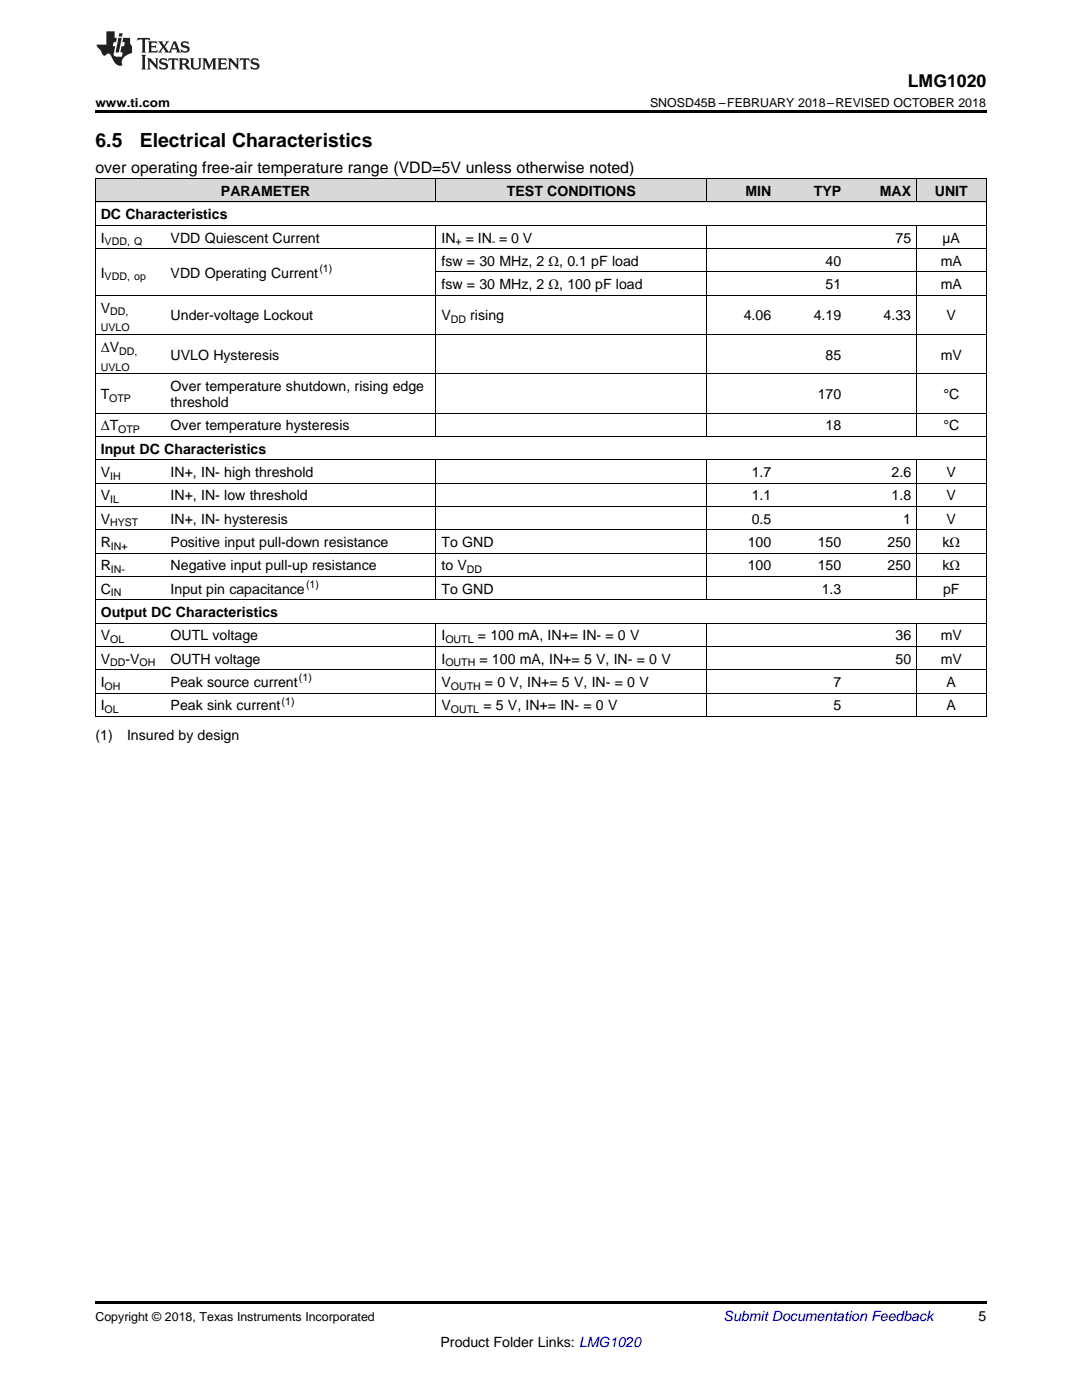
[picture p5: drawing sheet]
<svg xmlns="http://www.w3.org/2000/svg" width="216mm" height="279mm" viewBox="0 0 216 279" stroke-linecap="round" stroke-linejoin="round" font-family="sans-serif">
<defs><g id="words">
<g font-size="3.9">
<text x="19" y="29.3">6.5</text>
<text x="27.9" y="29.3">Electrical Characteristics</text>
</g>
<text font-size="3.5" x="181.2" y="17.3">LMG1020</text>
<text font-size="3.2" x="19" y="34.4">over operating free-air temperature range (VDD=5V unless otherwise noted)</text>
<g font-size="2.8">
<text x="44.1" y="39.1">PARAMETER</text>
<text x="101.1" y="39.1">TEST CONDITIONS</text>
<text x="148.7" y="39.1">MIN</text>
<text x="162.4" y="39.1">TYP</text>
<text x="175.5" y="39.1">MAX</text>
<text x="186.5" y="39.1">UNIT</text>
<text x="20.1" y="43.7">DC Characteristics</text>
<text x="20.1" y="48.4">I</text>
<text x="34" y="48.4">VDD Quiescent Current</text>
<text x="88.1" y="48.4">IN</text>
<text x="88.1" y="53.1">fsw = 30 MHz, 2 Ω, 0.1 pF load</text>
<text x="92.9" y="48.4">= IN = 0 V</text>
<text x="164.7" y="53.1">40</text>
<text x="178.7" y="48.4">75</text>
<text x="187.7" y="53.1">mA</text>
<text x="188.1" y="48.4">µA</text>
<text x="20.1" y="55.4">I</text>
<text x="34" y="55.4">VDD Operating Current</text>
<text x="88.1" y="57.7">fsw = 30 MHz, 2 Ω, 100 pF load</text>
<text x="164.7" y="57.7">51</text>
<text x="187.7" y="57.7">mA</text>
<text x="20.1" y="62.4">V</text>
<text x="34" y="64">Under-voltage Lockout</text>
<text x="88.1" y="64">V</text>
<text x="93.8" y="64">rising</text>
<text x="148.4" y="64">4.06</text>
<text x="162.4" y="64">4.19</text>
<text x="176.3" y="64">4.33</text>
<text x="188.9" y="64">V</text>
<text x="20.1" y="70.2">ΔV</text>
<text x="34" y="71.8">UVLO Hysteresis</text>
<text x="164.7" y="71.8">85</text>
<text x="187.7" y="71.8">mV</text>
<text x="20.1" y="79.6">T</text>
<text x="34" y="78">Over temperature shutdown, rising edge</text>
<text x="34" y="81.2">threshold</text>
<text x="163.2" y="79.6">170</text>
<text x="188.2" y="79.6">°C</text>
<text x="20.1" y="85.9">ΔT</text>
<text x="34" y="85.9">Over temperature hysteresis</text>
<text x="164.7" y="85.9">18</text>
<text x="188.2" y="85.9">°C</text>
<text x="20.1" y="90.5">Input DC Characteristics</text>
<text x="20.1" y="95.2">V</text>
<text x="34" y="95.2">IN+, IN- high threshold</text>
<text x="150" y="95.2">1.7</text>
<text x="177.9" y="95.2">2.6</text>
<text x="188.9" y="95.2">V</text>
<text x="20.1" y="99.8">V</text>
<text x="34" y="99.8">IN+, IN- low threshold</text>
<text x="150" y="99.8">1.1</text>
<text x="177.9" y="99.8">1.8</text>
<text x="188.9" y="99.8">V</text>
<text x="20.1" y="104.5">V</text>
<text x="34" y="104.5">IN+, IN- hysteresis</text>
<text x="150" y="104.5">0.5</text>
<text x="180.2" y="104.5">1</text>
<text x="188.9" y="104.5">V</text>
<text x="20.1" y="109.1">R</text>
<text x="20.1" y="113.8">R</text>
<text x="34" y="109.1">Positive input pull-down resistance</text>
<text x="34" y="113.8">Negative input pull-up resistance</text>
<text x="88.1" y="109.1">To GND</text>
<text x="88.1" y="113.8">to V</text>
<text x="149.2" y="109.1">100</text>
<text x="149.2" y="113.8">100</text>
<text x="163.2" y="109.1">150</text>
<text x="163.2" y="113.8">150</text>
<text x="177.1" y="109.1">250</text>
<text x="177.1" y="113.8">250</text>
<text x="188.1" y="109.1">kΩ</text>
<text x="188.1" y="113.8">kΩ</text>
<text x="20.1" y="118.5">C</text>
<text x="34" y="118.5">Input pin capacitance</text>
<text x="88.1" y="118.5">To GND</text>
<text x="164" y="118.5">1.3</text>
<text x="188.2" y="118.5">pF</text>
<text x="20.1" y="123.1">Output DC Characteristics</text>
<text x="20.1" y="127.8">V</text>
<text x="34" y="127.8">OUTL voltage</text>
<text x="88.1" y="127.8">I</text>
<text x="95.4" y="127.8">= 100 mA, IN+= IN- = 0 V</text>
<text x="178.7" y="127.8">36</text>
<text x="187.7" y="127.8">mV</text>
<text x="20.1" y="132.4">V</text>
<text x="20.1" y="137.1">I</text>
<text x="25" y="132.4">-V</text>
<text x="34" y="132.4">OUTH voltage</text>
<text x="34" y="137.1">Peak source current</text>
<text x="88.1" y="132.4">I</text>
<text x="88.1" y="137.1">V</text>
<text x="95.7" y="132.4">= 100 mA, IN+= 5 V, IN- = 0 V</text>
<text x="96.8" y="137.1">= 0 V, IN+= 5 V, IN- = 0 V</text>
<text x="166.3" y="137.1">7</text>
<text x="178.7" y="132.4">50</text>
<text x="187.7" y="132.4">mV</text>
<text x="188.9" y="137.1">A</text>
<text x="20.1" y="141.7">I</text>
<text x="34" y="141.7">Peak sink current</text>
<text x="88.1" y="141.7">V</text>
<text x="96.4" y="141.7">= 5 V, IN+= IN- = 0 V</text>
<text x="166.3" y="141.7">5</text>
<text x="188.9" y="141.7">A</text>
<text x="19" y="147.6">(1)</text>
<text x="25.4" y="147.6">Insured by design</text>
<text x="195.3" y="263.6">5</text>
<text x="87.9" y="268.9">Product Folder Links: LMG1020</text>
</g>
<text font-size="2.8" fill="#0000c8" x="144.4" y="263.6">Submit Documentation Feedback</text>
<g font-size="2.5">
<text x="19" y="21.4">www.ti.com</text>
<text x="129.7" y="21.4">SNOSD45B –FEBRUARY 2018–REVISED OCTOBER 2018</text>
<text x="19" y="263.6">Copyright © 2018, Texas Instruments Incorporated</text>
</g>
<g font-size="2.1">
<text x="20.9" y="49">VDD, Q</text>
<text x="90.9" y="49">+</text>
<text x="98.1" y="49">-</text>
<text x="20.9" y="56">VDD, op</text>
<text x="63.7" y="54.3">(1)</text>
<text x="22" y="62.9">DD,</text>
<text x="90" y="64.5">DD</text>
<text x="20.1" y="66.1">UVLO</text>
<text x="23.8" y="70.8">DD,</text>
<text x="20.1" y="73.9">UVLO</text>
<text x="21.8" y="80.2">OTP</text>
<text x="23.6" y="86.4">OTP</text>
<text x="22" y="95.7">IH</text>
<text x="22" y="100.4">IL</text>
<text x="22" y="105.1">HYST</text>
<text x="22.1" y="109.7">IN+</text>
<text x="22.1" y="114.4">IN-</text>
<text x="22.1" y="119">IN</text>
<text x="61.1" y="117.3">(1)</text>
<text x="93.2" y="114.4">DD</text>
<text x="22" y="128.3">OL</text>
<text x="88.9" y="128.3">OUTL</text>
<text x="20.9" y="137.7">OH</text>
<text x="22" y="133">DD</text>
<text x="27.8" y="133">OH</text>
<text x="59.7" y="136">(1)</text>
<text x="88.9" y="133">OUTH</text>
<text x="90" y="137.7">OUTH</text>
<text x="20.9" y="142.3">OL</text>
<text x="56.2" y="140.6">(1)</text>
<text x="90" y="142.3">OUTL</text>
</g>
</g></defs>
<g fill="#d8d8d8">
<path d="M19 35.7h14v4.7h-14z"/>
<path d="M33 35.7h54v4.7h-54z"/>
<path d="M87 35.7h54v4.7h-54z"/>
<path d="M141 35.7h14v4.7h-14z"/>
<path d="M155 35.7h13.9v4.7h-13.9z"/>
<path d="M168.9 35.7h14v4.7h-14z"/>
<path d="M182.9 35.7h13.9v4.7h-13.9z"/>
</g>
<path d="M19 22h177.8v.5h-177.8zM19 143h.2zM86.9 143h.1zM140.9 143h.1zM154.9 143h.1zM168.8 143h.1zM182.8 143h.1zM196.7 143h.1zM19 259.7h177.8v.5h-177.8z" fill="#000"/>
<g fill="none" stroke="#000" stroke-width=".2">
<path d="M19 35.6h177.8M19.1 35.7v107.3M87 35.7v4.7M141 35.7v4.7M182.8 35.7v4.7M196.8 35.7v107.3M19 58.9h177.8M19 49.6h177.8M19 45h177.8M19 40.3h177.8M87 45v42.1M87 54.3h109.8"/>
<path d="M141 45v42.1M182.8 45v42.1M19 74.6h177.8M19 66.8h177.8M19 96.4h177.8M19 91.7h177.8M19 87.1h177.8M19 82.4h177.8M87 91.8v27.9M141 91.8v27.9M182.8 91.8v27.9M19 119.7h177.8"/>
<path d="M19 115h177.8M19 110.4h177.8M19 105.7h177.8M19 101.1h177.8M19 138.3h177.8M19 133.6h177.8M19 129h177.8M19 124.3h177.8M87 124.4v18.6M141 124.4v18.6M182.8 124.4v18.6M19 143h177.8"/>
</g>
<g fill="#231f20">
<path d="M27.5 7.6l-.1 .5 .4-.2h.6v.1v2.1l-.2 .4h1l-.3-.4v-2.1l.1-.1h.5l.5 .2-.2-.5zM29.5 8.3l.2 .3v1.5l-.2 .4h1.8l.2-.6a1.04 1.04 0 0 1-1.3 .2v-.7h.6l.3 .2v-.6l-.3 .2h-.6v-.6l.8-.1 .4 .3-.2-.5zM31.5 8.3l.9 1.1-.9 1.1h.8l-.2-.2 .5-.7 .4 .7-.2 .2h1.5l-.1-.2 .1-.4h.9l.1 .4-.2 .2h1l-.3-.3-.7-1.9h-.5l-.9 2-.8-1 .9-1h-.8l.1 .3-.3 .5-.4-.6 .2-.2zM34.7 8.6l.4 1h-.7zM36.3 8.4a.63 .63 0 0 0-.2 .7 .63 .63 0 0 0 .6 .4l.6 .2 .1 .2a.75 .75 0 0 1-.7 .4 .75 .75 0 0 1-.6-.5l.1 .7 .1-.1a1.11 1.11 0 0 0 1.5-.6 1.13 1.13 0 0 0-1.2-.8l-.1-.4a1.04 1.04 0 0 1 1.2 .2l-.2-.5-.1 .1-.5-.2zM28.2 10.9l.2 .4v2.2l-.2 .4h1l-.3-.4v-2.2l.3-.4zM29.3 11.6l.3 .4v1.5l-.3 .4h.8l-.2-.4v-1.3l1.5 1.7v-1.9l.2-.4h-.7l.2 .4v.9l-1.1-1.3zM32 11.8a.62 .62 0 0 0-.2 .7 .62 .62 0 0 0 .6 .4l.6 .1 .1 .3a.76 .76 0 0 1-.7 .3 .76 .76 0 0 1-.6-.4l.1 .7 .1-.1a1.11 1.11 0 0 0 1.5-.6 1.13 1.13 0 0 0-1.2-.8l-.1-.4a1.04 1.04 0 0 1 1.2 .2l-.2-.6-.1 .1-.5-.1zM33.7 11.6l-.2 .6a.61 .61 0 0 1 .8-.3v1.6l-.2 .4h.9l-.2-.4v-1.6a.63 .63 0 0 1 .8 .3l-.2-.6zM35.6 11.6l.3 .4v1.5l-.3 .4h1l-.2-.2v-.8l.5 .2a.76 .76 0 0 0 1.2 .7l-1-1a.58 .58 0 0 0 .6-.5 .58 .58 0 0 0-.5-.6zM36.4 11.9h.1a.45 .45 0 0 1 .5 .1 .45 .45 0 0 1 .1 .5l-.7 .2zM37.9 11.6l.2 .2a2.17 2.17 0 0 0 .3 1.9 .99 .99 0 0 0 1.6-.6v-1.1l.2-.4h-.7l.2 .2a1.92 1.92 0 0 1-.2 1.8 .6 .6 0 0 1-.9-.5v-1.1l.2-.4zM40.4 11.6l.2 .4v1.5l-.2 .4h.7l-.2-.4v-1.4l.8 1.8 .8-1.8v1.4l-.2 .4h.9l-.2-.4v-1.5l.2-.4h-.8l-.6 1.5-.6-1.5zM43.4 11.6l.2 .4v1.5l-.2 .4h1.8l.2-.6a1.04 1.04 0 0 1-1.3 .1v-.6h.5l.4 .2v-.6l-.4 .2h-.5v-.7h.8l.3 .3-.1-.6zM45.5 11.6l.2 .4v1.5l-.2 .4h.7l-.2-.4v-1.3l1.5 1.7v-1.9l.2-.4h-.7l.2 .4v.9l-1.1-1.3zM47.9 11.6l-.1 .6a.61 .61 0 0 1 .8-.3v1.6l-.3 .4h1l-.3-.4 .1-1.6a.63 .63 0 0 1 .7 .3l-.1-.6zM50.2 11.8a.62 .62 0 0 0-.2 .7 .62 .62 0 0 0 .6 .4l.6 .1 .2 .3a.76 .76 0 0 1-.8 .3 .76 .76 0 0 1-.6-.4l.1 .7 .2-.1a1.11 1.11 0 0 0 1.5-.6 1.13 1.13 0 0 0-1.3-.8l-.1-.4a1.04 1.04 0 0 1 1.2 .2l-.1-.6-.2 .1-.5-.1z"/>
<path d="M21.2 6.3v2.6h-1.9l.1 .4 .7 .9a.91 .91 0 0 0 1 .8 .56 .56 0 0 1 .5-.3 .56 .56 0 0 1 .5 .3l.4 .8a1.53 1.53 0 0 0 1.9 1.2 1.54 1.54 0 0 1 1-2.1l.9-.3v-1.4a1.52 1.52 0 0 1-.3-1.6h-1.4l-.2 .8h.5l-.2 .8h-.4l-.2 1v.2l.4 .1-.2 .8a1.93 1.93 0 0 1-1.6-.3l.3-1.8h-.5l.2-.8h.4l.2-.8h-.4v-1.3zM23.6 7.6l-.6 2.9h.7l.6-2.9zM23.8 6.6l-.1 .7h.6l.2-.7z"/>
</g>
<use href="#words"/>
</svg>
